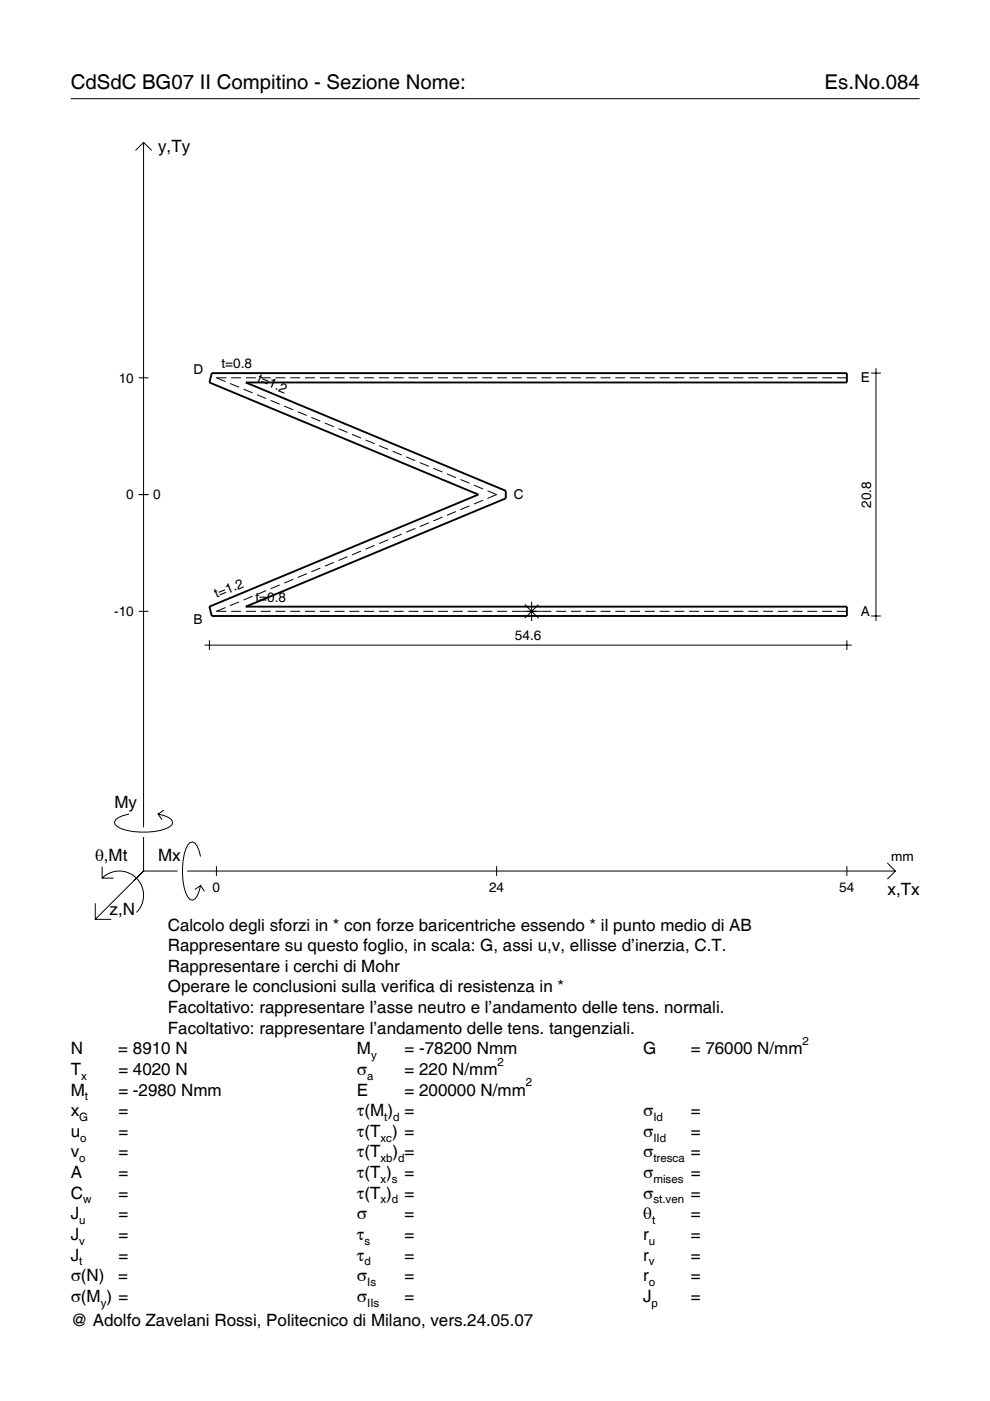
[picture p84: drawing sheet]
<svg xmlns="http://www.w3.org/2000/svg" width="210mm" height="297mm" viewBox="0 0 210 297" stroke-linecap="round" stroke-linejoin="round" font-family="sans-serif">
<defs><g id="words">
<g font-size="4.3">
<text x="15" y="18.9">CdSdC BG07 II Compitino - Sezione Nome:</text>
<text x="174.8" y="18.9">Es.No.084</text>
</g>
<g font-size="3.6">
<text x="33.5" y="32.3">y,Ty</text>
<text x="24.3" y="171.3">My</text>
<text x="20.1" y="182.6">θ,Mt</text>
<text x="33.5" y="182.6">Mx</text>
<text x="188.2" y="189.8">x,Tx</text>
<text x="23.2" y="193.9">z,N</text>
<text x="35.6" y="197.3">Calcolo degli sforzi in * con forze baricentriche essendo * il punto medio di AB</text>
<text x="35.6" y="201.7">Rappresentare su questo foglio, in scala: G, assi u,v, ellisse d’inerzia, C.T.</text>
<text x="35.6" y="206">Rappresentare i cerchi di Mohr</text>
<text x="35.6" y="210.4">Operare le conclusioni sulla verifica di resistenza in *</text>
<text x="35.6" y="214.8">Facoltativo: rappresentare l’asse neutro e l’andamento delle tens. normali.</text>
<text x="35.6" y="219.2">Facoltativo: rappresentare l’andamento delle tens. tangenziali.</text>
<text x="15" y="223.5">N</text>
<text x="15" y="227.9">T</text>
<text x="25.1" y="223.5">= 8910 N</text>
<text x="25.1" y="227.9">= 4020 N</text>
<text x="75.7" y="227.9">σ</text>
<text x="75.7" y="223.5">M</text>
<text x="85.8" y="223.5">= -78200 Nmm</text>
<text x="85.8" y="227.9">= 220 N/mm</text>
<text x="136.4" y="223.5">G</text>
<text x="146.5" y="223.5">= 76000 N/mm</text>
<text x="15" y="232.3">M</text>
<text x="25.1" y="232.3">= -2980 Nmm</text>
<text x="75.7" y="232.3">E</text>
<text x="85.8" y="232.3">= 200000 N/mm</text>
<text x="15" y="236.7">x</text>
<text x="25.1" y="236.7">=</text>
<text x="75.7" y="236.7">τ(M ) =</text>
<text x="136.4" y="236.7">σ</text>
<text x="146.5" y="236.7">=</text>
<text x="15" y="241">u</text>
<text x="15" y="245.4">v</text>
<text x="25.1" y="241">=</text>
<text x="25.1" y="245.4">=</text>
<text x="75.7" y="241">τ(T ) =</text>
<text x="75.7" y="245.4">τ(T</text>
<text x="83.3" y="245.4">) =</text>
<text x="136.4" y="241">σ</text>
<text x="136.4" y="245.4">σ</text>
<text x="146.5" y="241">=</text>
<text x="146.5" y="245.4">=</text>
<text x="15" y="249.8">A</text>
<text x="25.1" y="249.8">=</text>
<text x="75.7" y="249.8">τ(T )</text>
<text x="85.8" y="249.8">=</text>
<text x="136.4" y="249.8">σ</text>
<text x="146.5" y="249.8">=</text>
<text x="15" y="254.2">C</text>
<text x="25.1" y="254.2">=</text>
<text x="75.7" y="254.2">τ(T )</text>
<text x="85.8" y="254.2">=</text>
<text x="136.4" y="254.2">σ</text>
<text x="146.5" y="254.2">=</text>
<text x="15" y="258.5">J</text>
<text x="15" y="262.9">J</text>
<text x="25.1" y="258.5">=</text>
<text x="25.1" y="262.9">=</text>
<text x="75.7" y="258.5">σ</text>
<text x="75.7" y="262.9">τ</text>
<text x="85.8" y="258.5">=</text>
<text x="85.8" y="262.9">=</text>
<text x="136.4" y="258.5">θ</text>
<text x="136.4" y="262.9">r</text>
<text x="146.5" y="258.5">=</text>
<text x="146.5" y="262.9">=</text>
<text x="15" y="267.3">J</text>
<text x="25.1" y="267.3">=</text>
<text x="75.7" y="267.3">τ</text>
<text x="85.8" y="267.3">=</text>
<text x="136.4" y="267.3">r</text>
<text x="146.5" y="267.3">=</text>
<text x="15" y="271.7">σ(N)</text>
<text x="25.1" y="271.7">=</text>
<text x="75.7" y="271.7">σ</text>
<text x="85.8" y="271.7">=</text>
<text x="136.4" y="271.7">r</text>
<text x="146.5" y="271.7">=</text>
<text x="15" y="281.2">@ Adolfo Zavelani Rossi, Politecnico di Milano, vers.24.05.07</text>
<text x="15" y="276">σ(M ) =</text>
<text x="75.7" y="276">σ</text>
<text x="85.8" y="276">=</text>
<text x="136.4" y="276">J</text>
<text x="146.5" y="276">=</text>
</g>
<g font-size="2.9">
<text x="25.2" y="81.1">10</text>
<text x="41" y="79.3">D</text>
<text x="47" y="78.1">t=0.8</text>
<text x="54.4" y="80.9" transform="rotate(23 54.4 80.9)">t=1.2</text>
<text x="182.5" y="81">E</text>
<text x="26.8" y="105.9">0</text>
<text x="32.5" y="105.9">0</text>
<text x="109" y="105.8">C</text>
<text x="184.7" y="107.7" transform="rotate(-90 184.7 107.7)">20.8</text>
<text x="24.2" y="130.6">-10</text>
<text x="45.9" y="126.9" transform="rotate(-23 45.9 126.9)">t=1.2</text>
<text x="54.2" y="127.6">t=0.8</text>
<text x="182.5" y="130.5">A</text>
<text x="41" y="132.2">B</text>
<text x="109.2" y="135.8">54.6</text>
<text x="189" y="182.6">mm</text>
<text x="45.1" y="189.1">0</text>
<text x="103.7" y="189.1">24</text>
<text x="178" y="189.1">54</text>
</g>
<g font-size="2.4">
<text x="170.2" y="221.5">2</text>
<text x="78.7" y="224.5">y</text>
<text x="105.5" y="225.9">2</text>
<text x="17.2" y="228.9">x</text>
<text x="18" y="233.3">t</text>
<text x="77.9" y="228.9">a</text>
<text x="111.5" y="230.3">2</text>
<text x="16.8" y="237.7">G</text>
<text x="81.5" y="237.7">t d</text>
<text x="138.5" y="237.7">Id</text>
<text x="17" y="242">o</text>
<text x="80.7" y="242">xc</text>
<text x="138.5" y="242">IId</text>
<text x="16.8" y="246.4">o</text>
<text x="80.7" y="246.4">xb d</text>
<text x="80.7" y="250.8">x s</text>
<text x="138.5" y="246.4">tresca</text>
<text x="138.5" y="250.8">mises</text>
<text x="17.6" y="255.2">w</text>
<text x="80.7" y="255.2">x d</text>
<text x="138.5" y="255.2">st.ven</text>
<text x="16.8" y="259.5">u</text>
<text x="16.8" y="263.9">v</text>
<text x="77.3" y="263.9">s</text>
<text x="137.6" y="263.9">u</text>
<text x="138.2" y="259.5">t</text>
<text x="16.8" y="268.3">t</text>
<text x="77.3" y="268.3">d</text>
<text x="137.6" y="268.3">v</text>
<text x="77.9" y="272.7">Is</text>
<text x="137.6" y="272.7">o</text>
<text x="21.4" y="277">y</text>
<text x="77.9" y="277">IIs</text>
<text x="138.2" y="277">p</text>
</g>
</g></defs>
<g fill="none" stroke="#000" stroke-width=".21">
<path d="M15 20.9h180M28.7 31.9l1.7-1.7 1.8 1.7M30.4 30.2v145.2M184.7 79.1h2.1M185.7 78.1v53.5M29.4 80.1h2.1M48 80.1h-2.1l1.9 .8M48.8 81.3l1.9 .8M49 80.1h2.1M51.6 82.5l2 .8M52.1 80.1h2.2M54.5 83.7l1.9 .8"/>
<path d="M55.3 80.1h2.1M57.4 84.9l1.9 .8M58.4 80.1h2.1M60.3 86.1l1.9 .8M61.5 80.1h2.1M63.1 87.3l2 .8M64.7 80.1h2.1M66 88.5l1.9 .8M67.8 80.1h2.1M68.9 89.7l1.9 .8M70.9 80.1h2.1M71.8 90.9l1.9 .8"/>
<path d="M74.1 80.1h2.1M74.6 92.1l1.9 .8M77.2 80.1h2.1M77.5 93.3l1.9 .8M80.3 80.1h2.1M80.4 94.5l1.9 .8M83.2 95.7l2 .8M83.5 80.1h2.1M86.1 96.9l1.9 .8M86.6 80.1h2.1M89 98.1l1.9 .8M89.7 80.1h2.1"/>
<path d="M91.9 99.3l1.9 .8M92.9 80.1h2.1M96 80.1h2.1M99.1 80.1h2.1M102.3 80.1h2.1M105.4 80.1h2.1M108.5 80.1h2.1M111.7 80.1h2.1M114.8 80.1h2.1M117.9 80.1h2.1M121.1 80.1h2.1M124.2 80.1h2.1"/>
<path d="M127.3 80.1h2.1M130.5 80.1h2.1M133.6 80.1h2.1M136.7 80.1h2.1M139.9 80.1h2.1M143 80.1h2.1M146.1 80.1h2.1M149.3 80.1h2.1M152.4 80.1h2.1M155.5 80.1h2.1M158.7 80.1h2.1M161.8 80.1h2.1"/>
<path d="M164.9 80.1h2.1M168.1 80.1h2.1M171.2 80.1h2.1M174.3 80.1h2.1M177.4 80.1h2.2M29.4 104.9h2.1M70.8 119.2l-1.9 .8M73.7 118l-1.9 .8M76.5 116.8l-1.9 .8M79.4 115.6l-1.9 .8M82.3 114.4l-1.9 .8M85.2 113.2l-2 .8"/>
<path d="M88 112l-1.9 .9M90.9 110.9l-1.9 .8M93.8 109.7l-1.9 .8M94.7 100.5l2 .8M96.7 108.5l-2 .8M97.6 101.7l1.9 .8M99.5 107.3l-1.9 .8M100.5 102.9l1.9 .8M102.4 106.1l-1.9 .8M103.4 104.1l1.9 .8-1.9 .8M29.4 129.6h2.1M43.4 136.8h137.2"/>
<path d="M44.4 135.8v2M47.8 128.8l-1.9 .8h2.1M49 129.6h2.1M50.7 127.6l-1.9 .8M52.1 129.6h2.2M53.6 126.4l-2 .8M55.3 129.6h2.1M56.4 125.2l-1.9 .8M58.4 129.6h2.1M59.3 124l-1.9 .8M61.5 129.6h2.1M62.2 122.8l-1.9 .8"/>
<path d="M64.7 129.6h2.1M65.1 121.6l-2 .8M67.8 129.6h2.1M67.9 120.4l-1.9 .8M70.9 129.6h2.1M74.1 129.6h2.1M77.2 129.6h2.1M80.3 129.6h2.1M83.5 129.6h2.1M86.6 129.6h2.1M89.7 129.6h2.1M92.9 129.6h2.1"/>
<path d="M96 129.6h2.1M99.1 129.6h2.1M102.3 129.6h2.1M105.4 129.6h2.1M108.5 129.6h8.4M111.3 128.2l2.9 2.9M112.7 127.6v4.1M114.2 128.2l-2.9 2.9M117.9 129.6h2.1M121.1 129.6h2.1M124.2 129.6h2.1M127.3 129.6h2.1"/>
<path d="M130.5 129.6h2.1M133.6 129.6h2.1M136.7 129.6h2.1M139.9 129.6h2.1M143 129.6h2.1M146.1 129.6h2.1M149.3 129.6h2.1M152.4 129.6h2.1M155.5 129.6h2.1M158.7 129.6h2.1M161.8 129.6h2.1M164.9 129.6h2.1"/>
<path d="M168.1 129.6h2.1M171.2 129.6h2.1M174.3 129.6h2.1M177.4 129.6h2.2M179.6 135.8v2M184.7 130.6h2.1M27.3 172.6a3.6 3.6 0 0 0-3 1.7l.1 .5a5.7 5.7 0 0 0 3.8 1.5 13.3 13.3 0 0 0 7.8-1l.5-.5 .1-.5a3.6 3.6 0 0 0-3.1-1.7l.8 1.2M30.4 177.5v7.2M34.7 171.8l-1.2 .8M20.2 191.5v3.4h3.4M21.7 186.2a5.1 5.1 0 0 1 7.2 0 5.1 5.1 0 0 1 0 7.3M21.7 183.8v2.4h2.4"/>
<path d="M30.4 184.7l-10.2 10.2M30.4 184.7l-2 2M30.4 184.7h7.2M39.7 184.7h150.1M42.5 181.6a3.6 3.6 0 0 0-1.7-3.1l-.5 .1a5.7 5.7 0 0 0-1.5 3.8 13.3 13.3 0 0 0 1 7.8l.5 .5 .5 .2a3.6 3.6 0 0 0 1.7-3.1l-1.2 .8M42.5 187.8l.8 1.2M45.9 183.7v2M105.3 183.7v2M179.6 183.7v2M188.1 183l1.7 1.7-1.7 1.7"/>
</g>
<path d="M44.9 79.1h134.7v2h-127.5l55.1 23v1.6l-55.1 22.9h127.5v2h-134.7l-.5-2 57-23.7-57-23.8z" fill="none" stroke="#000" stroke-width=".4"/>
<use href="#words"/>
</svg>
